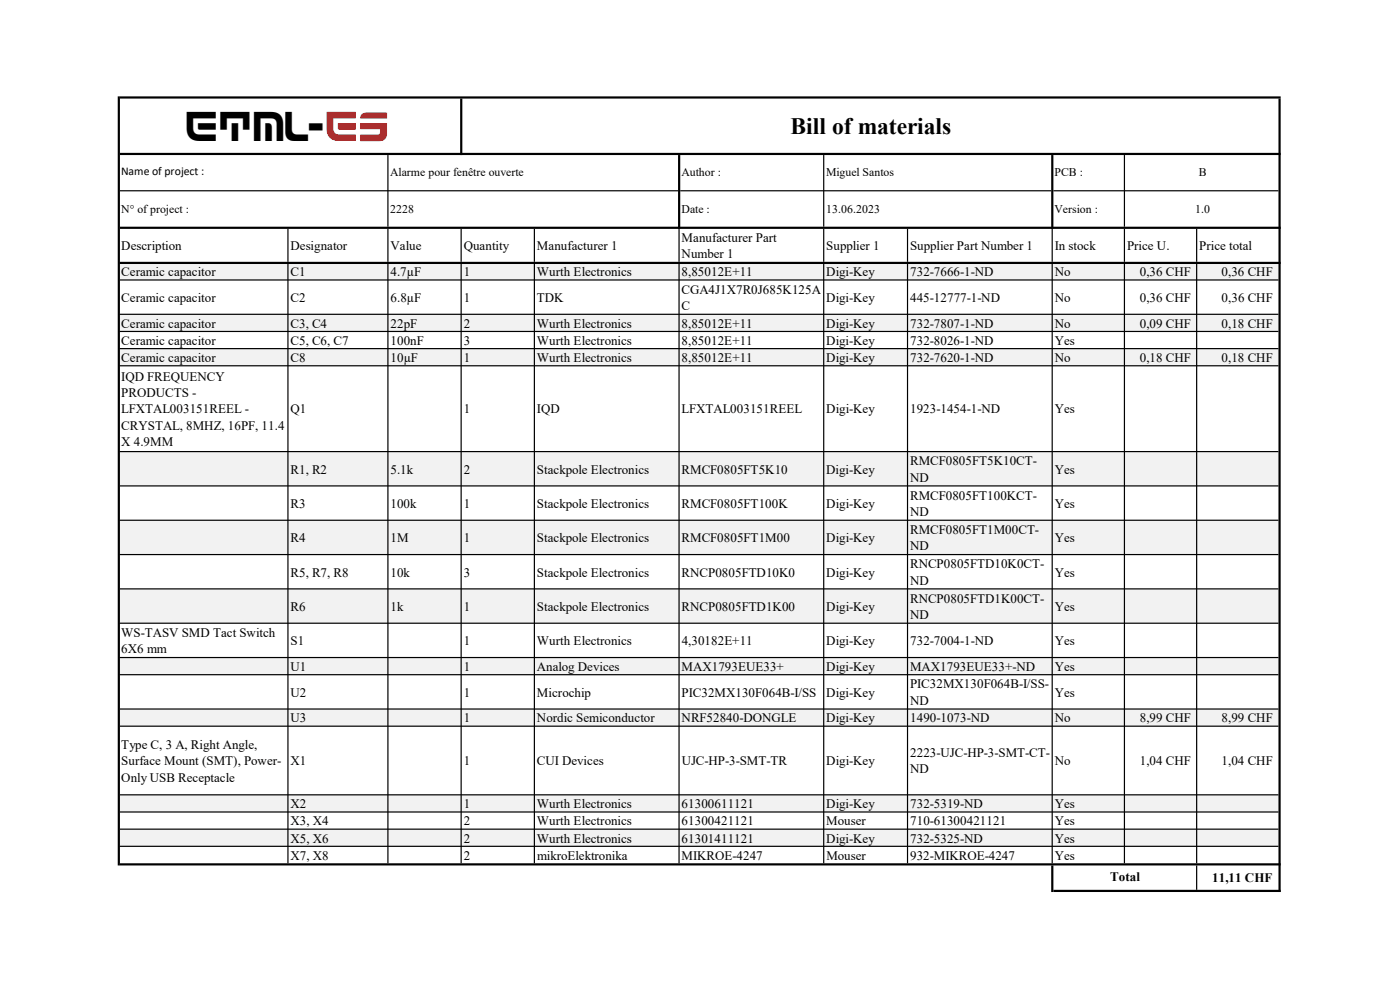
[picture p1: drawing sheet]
<svg xmlns="http://www.w3.org/2000/svg" width="297mm" height="210mm" viewBox="0 0 297 210" stroke-linecap="round" stroke-linejoin="round" font-family="sans-serif">
<defs><g id="words">
<text font-size="7" x="39.6" y="30">ETML-ES</text>
<text font-size="5" x="167.7" y="28.3">Bill of materials</text>
<g font-size="2.8">
<text x="25.7" y="53">Description</text>
<text x="61.6" y="53">Designator</text>
<text x="82.8" y="53">Value</text>
<text x="98.4" y="53">Quantity</text>
<text x="113.9" y="53">Manufacturer 1</text>
<text x="144.6" y="51.3">Manufacturer Part</text>
<text x="175.3" y="53">Supplier 1</text>
<text x="193.1" y="53">Supplier Part Number 1</text>
<text x="223.8" y="53">In stock</text>
<text x="239.1" y="53">Price U.</text>
<text x="254.4" y="53">Price total</text>
<text x="25.7" y="58.6">Ceramic capacitor</text>
<text x="61.6" y="58.6">C1</text>
<text x="82.8" y="58.6">4.7µF</text>
<text x="98.4" y="58.6">1</text>
<text x="113.9" y="58.6">Wurth Electronics</text>
<text x="144.6" y="54.8">Number 1</text>
<text x="144.6" y="58.6">8,85012E+11</text>
<text x="175.3" y="58.6">Digi-Key</text>
<text x="193.1" y="58.6">732-7666-1-ND</text>
<text x="223.8" y="58.6">No</text>
<text x="241.8" y="58.6">0,36 CHF</text>
<text x="259.2" y="58.6">0,36 CHF</text>
<text x="25.7" y="64.1">Ceramic capacitor</text>
<text x="61.6" y="64.1">C2</text>
<text x="82.8" y="64.1">6.8µF</text>
<text x="98.4" y="64.1">1</text>
<text x="113.9" y="64.1">TDK</text>
<text x="144.6" y="62.3">CGA4J1X7R0J685K125A</text>
<text x="144.6" y="65.8">C</text>
<text x="175.3" y="64.1">Digi-Key</text>
<text x="193.1" y="64.1">445-12777-1-ND</text>
<text x="223.8" y="64.1">No</text>
<text x="241.8" y="64.1">0,36 CHF</text>
<text x="259.2" y="64.1">0,36 CHF</text>
<text x="25.7" y="69.5">Ceramic capacitor</text>
<text x="61.6" y="69.5">C3, C4</text>
<text x="82.8" y="69.5">22pF</text>
<text x="98.4" y="69.5">2</text>
<text x="113.9" y="69.5">Wurth Electronics</text>
<text x="144.6" y="69.5">8,85012E+11</text>
<text x="175.3" y="69.5">Digi-Key</text>
<text x="193.1" y="69.5">732-7807-1-ND</text>
<text x="223.8" y="69.5">No</text>
<text x="241.8" y="69.5">0,09 CHF</text>
<text x="259.2" y="69.5">0,18 CHF</text>
<text x="25.7" y="73.2">Ceramic capacitor</text>
<text x="25.7" y="76.8">Ceramic capacitor</text>
<text x="61.6" y="73.2">C5, C6, C7</text>
<text x="61.6" y="76.8">C8</text>
<text x="82.8" y="73.2">100nF</text>
<text x="82.8" y="76.8">10µF</text>
<text x="98.4" y="73.2">3</text>
<text x="98.4" y="76.8">1</text>
<text x="113.9" y="73.2">Wurth Electronics</text>
<text x="113.9" y="76.8">Wurth Electronics</text>
<text x="144.6" y="73.2">8,85012E+11</text>
<text x="144.6" y="76.8">8,85012E+11</text>
<text x="175.3" y="73.2">Digi-Key</text>
<text x="175.3" y="76.8">Digi-Key</text>
<text x="193.1" y="73.2">732-8026-1-ND</text>
<text x="193.1" y="76.8">732-7620-1-ND</text>
<text x="223.8" y="73.2">Yes</text>
<text x="223.8" y="76.8">No</text>
<text x="241.8" y="76.8">0,18 CHF</text>
<text x="259.2" y="76.8">0,18 CHF</text>
<text x="25.7" y="80.8">IQD FREQUENCY</text>
<text x="25.7" y="84.2">PRODUCTS -</text>
<text x="25.7" y="87.7">LFXTAL003151REEL -</text>
<text x="61.6" y="87.7">Q1</text>
<text x="98.4" y="87.7">1</text>
<text x="113.9" y="87.7">IQD</text>
<text x="144.6" y="87.7">LFXTAL003151REEL</text>
<text x="175.3" y="87.7">Digi-Key</text>
<text x="193.1" y="87.7">1923-1454-1-ND</text>
<text x="223.8" y="87.7">Yes</text>
<text x="25.7" y="91.2">CRYSTAL, 8MHZ, 16PF, 11.4</text>
<text x="25.7" y="94.7">X 4.9MM</text>
<text x="61.6" y="100.5">R1, R2</text>
<text x="82.9" y="100.5">5.1k</text>
<text x="98.4" y="100.5">2</text>
<text x="113.9" y="100.5">Stackpole Electronics</text>
<text x="144.6" y="100.5">RMCF0805FT5K10</text>
<text x="175.3" y="100.5">Digi-Key</text>
<text x="193.1" y="98.7">RMCF0805FT5K10CT-</text>
<text x="223.8" y="100.5">Yes</text>
<text x="61.6" y="107.7">R3</text>
<text x="82.9" y="107.7">100k</text>
<text x="98.4" y="107.7">1</text>
<text x="113.9" y="107.7">Stackpole Electronics</text>
<text x="144.6" y="107.7">RMCF0805FT100K</text>
<text x="175.3" y="107.7">Digi-Key</text>
<text x="193.1" y="102.2">ND</text>
<text x="193.1" y="106">RMCF0805FT100KCT-</text>
<text x="223.8" y="107.7">Yes</text>
<text x="193.1" y="109.5">ND</text>
<text x="193.1" y="113.3">RMCF0805FT1M00CT-</text>
<text x="61.6" y="115">R4</text>
<text x="82.9" y="115">1M</text>
<text x="98.4" y="115">1</text>
<text x="113.9" y="115">Stackpole Electronics</text>
<text x="144.6" y="115">RMCF0805FT1M00</text>
<text x="175.3" y="115">Digi-Key</text>
<text x="193.1" y="116.8">ND</text>
<text x="223.8" y="115">Yes</text>
<text x="61.6" y="122.3">R5, R7, R8</text>
<text x="82.9" y="122.3">10k</text>
<text x="98.4" y="122.3">3</text>
<text x="113.9" y="122.3">Stackpole Electronics</text>
<text x="144.6" y="122.3">RNCP0805FTD10K0</text>
<text x="175.3" y="122.3">Digi-Key</text>
<text x="193.1" y="120.6">RNCP0805FTD10K0CT-</text>
<text x="193.1" y="124">ND</text>
<text x="223.8" y="122.3">Yes</text>
<text x="61.6" y="129.6">R6</text>
<text x="82.9" y="129.6">1k</text>
<text x="98.4" y="129.6">1</text>
<text x="113.9" y="129.6">Stackpole Electronics</text>
<text x="144.6" y="129.6">RNCP0805FTD1K00</text>
<text x="175.3" y="129.6">Digi-Key</text>
<text x="193.1" y="127.8">RNCP0805FTD1K00CT-</text>
<text x="193.1" y="131.3">ND</text>
<text x="223.8" y="129.6">Yes</text>
<text x="25.7" y="135.1">WS-TASV SMD Tact Switch</text>
<text x="61.6" y="136.9">S1</text>
<text x="98.4" y="136.9">1</text>
<text x="113.9" y="136.9">Wurth Electronics</text>
<text x="144.6" y="136.9">4,30182E+11</text>
<text x="175.3" y="136.9">Digi-Key</text>
<text x="193.1" y="136.9">732-7004-1-ND</text>
<text x="223.8" y="136.9">Yes</text>
<text x="25.7" y="138.6">6X6 mm</text>
<text x="61.6" y="142.3">U1</text>
<text x="98.4" y="142.3">1</text>
<text x="113.9" y="142.3">Analog Devices</text>
<text x="144.6" y="142.3">MAX1793EUE33+</text>
<text x="175.3" y="142.3">Digi-Key</text>
<text x="193.1" y="142.3">MAX1793EUE33+-ND</text>
<text x="223.8" y="142.3">Yes</text>
<text x="61.6" y="147.8">U2</text>
<text x="98.4" y="147.8">1</text>
<text x="113.9" y="147.8">Microchip</text>
<text x="144.6" y="147.8">PIC32MX130F064B-I/SS</text>
<text x="175.3" y="147.8">Digi-Key</text>
<text x="193.1" y="146">PIC32MX130F064B-I/SS-</text>
<text x="193.1" y="149.5">ND</text>
<text x="223.8" y="147.8">Yes</text>
<text x="61.6" y="153.2">U3</text>
<text x="98.4" y="153.2">1</text>
<text x="113.9" y="153.2">Nordic Semiconductor</text>
<text x="144.6" y="153.2">NRF52840-DONGLE</text>
<text x="175.3" y="153.2">Digi-Key</text>
<text x="193.1" y="153.2">1490-1073-ND</text>
<text x="223.8" y="153.2">No</text>
<text x="241.8" y="153.2">8,99 CHF</text>
<text x="259.2" y="153.2">8,99 CHF</text>
<text x="25.7" y="158.9">Type C, 3 A, Right Angle,</text>
<text x="193.1" y="160.6">2223-UJC-HP-3-SMT-CT-</text>
<text x="25.7" y="162.3">Surface Mount (SMT), Power-</text>
<text x="25.7" y="165.8">Only USB Receptacle</text>
<text x="61.6" y="162.3">X1</text>
<text x="98.4" y="162.3">1</text>
<text x="113.9" y="162.3">CUI Devices</text>
<text x="144.6" y="162.3">UJC-HP-3-SMT-TR</text>
<text x="175.3" y="162.3">Digi-Key</text>
<text x="193.1" y="164.1">ND</text>
<text x="223.8" y="162.3">No</text>
<text x="241.8" y="162.3">1,04 CHF</text>
<text x="259.2" y="162.3">1,04 CHF</text>
<text x="61.6" y="171.4">X2</text>
<text x="98.4" y="171.4">1</text>
<text x="113.9" y="171.4">Wurth Electronics</text>
<text x="144.6" y="171.4">61300611121</text>
<text x="175.3" y="171.4">Digi-Key</text>
<text x="193.1" y="171.4">732-5319-ND</text>
<text x="223.8" y="171.4">Yes</text>
<text x="61.6" y="175.1">X3, X4</text>
<text x="61.6" y="178.7">X5, X6</text>
<text x="98.4" y="175.1">2</text>
<text x="98.4" y="178.7">2</text>
<text x="113.9" y="175.1">Wurth Electronics</text>
<text x="113.9" y="178.7">Wurth Electronics</text>
<text x="144.6" y="175.1">61300421121</text>
<text x="144.6" y="178.7">61301411121</text>
<text x="175.3" y="175.1">Mouser</text>
<text x="175.3" y="178.7">Digi-Key</text>
<text x="193.1" y="175.1">710-61300421121</text>
<text x="193.1" y="178.7">732-5325-ND</text>
<text x="223.8" y="175.1">Yes</text>
<text x="223.8" y="178.7">Yes</text>
<text x="61.6" y="182.5">X7, X8</text>
<text x="98.4" y="182.5">2</text>
<text x="113.9" y="182.5">mikroElektronika</text>
<text x="144.6" y="182.5">MIKROE-4247</text>
<text x="175.3" y="182.5">Mouser</text>
<text x="193.1" y="182.5">932-MIKROE-4247</text>
<text x="223.8" y="182.5">Yes</text>
<text x="235.5" y="187">Total</text>
<text x="257.2" y="187.2">11,11 CHF</text>
</g>
<g font-size="2.5">
<text x="25.7" y="37.2">Name of project :</text>
<text x="82.8" y="37.3">Alarme pour fenêtre ouverte</text>
<text x="144.6" y="37.4">Author :</text>
<text x="175.3" y="37.3">Miguel Santos</text>
<text x="223.7" y="37.4">PCB :</text>
<text x="254.3" y="37.3">B</text>
<text x="25.7" y="45.1">N° of project :</text>
<text x="82.8" y="45.1">2228</text>
<text x="144.6" y="45.3">Date :</text>
<text x="175.3" y="45.1">13.06.2023</text>
<text x="223.7" y="45.3">Version :</text>
<text x="253.6" y="45.1">1.0</text>
</g>
</g></defs>
<path d="M25.4 55.8h246.1v3.6h-246.1zM25.4 66.7h246.1v3.7h-246.1zM25.4 74h246.1v3.6h-246.1zM25.4 95.8h246.1v7.3h-246.1zM25.4 110.4h246.1v7.3h-246.1zM25.4 124.9h246.1v7.3h-246.1zM25.4 139.5h246.1v3.7h-246.1zM25.4 150.4h246.1v3.7h-246.1zM25.4 168.6h246.1v3.7h-246.1zM25.4 175.9h246.1v3.7h-246.1z" fill-rule="evenodd" fill="#f2f2f2"/>
<g fill="#000">
<path d="M25.4 20.4h246.3v.5h-246.3zM25.4 32.4h246.3v.5h-246.3zM223.5 40.3h47.7v.3h-47.7zM25.4 48.1h246.3v.5h-246.3zM25.4 55.5h246.3v.5h-246.3zM25.4 59.3h245.8v.2h-245.8zM25.4 66.5h245.8v.3h-245.8zM25.4 70.2h245.8v.2h-245.8zM25.4 73.8h245.8v.3h-245.8zM25.4 77.5h245.8v.2h-245.8zM25.4 95.7h245.8v.2h-245.8zM25.4 103h245.8v.2h-245.8zM25.4 110.2h245.8v.3h-245.8zM25.4 117.5h245.8v.3h-245.8zM25.4 124.8h245.8v.3h-245.8zM25.4 132.1h245.8v.2h-245.8zM25.4 139.4h245.8v.2h-245.8zM25.4 143h245.8v.3h-245.8zM25.4 150.3h245.8v.2h-245.8zM25.4 153.9h245.8v.3h-245.8zM25.4 168.5h245.8v.2h-245.8zM25.4 172.1h245.8v.3h-245.8zM25.4 175.8h245.8v.2h-245.8zM25.4 179.4h245.8v.3h-245.8zM25.4 183.1h246.3v.5h-246.3zM223.5 188.8h48.2v.4h-48.2z" fill-rule="evenodd"/>
<path d="M82.2 32.9h.2v15.2h-.2zM97.6 20.9h.5v12h-.5zM143.8 32.9h.5v15.7h-.5zM174.6 32.9h.3v15.2h-.3zM223 32.9h.5v15.7h-.5zM238.4 32.9h.3v15.2h-.3zM61 48.6h.2v6.9h-.2zM82.2 48.6h.2v6.9h-.2zM97.7 48.6h.3v6.9h-.3zM113.2 48.6h.3v6.9h-.3z" fill-rule="evenodd"/>
<path d="M25.4 40.3h118.4v.3h-118.4zM144.3 40.3h78.7v.3h-78.7z" fill-rule="evenodd"/>
<path d="M143.9 48.6h.3v6.9h-.3zM174.6 48.6h.3v6.9h-.3zM192.4 48.6h.3v6.9h-.3zM223.1 48.6h.3v6.9h-.3zM238.4 48.6h.3v6.9h-.3zM253.7 48.6h.3v6.9h-.3zM223.1 56h.3v127.1h-.3zM253.7 56h.3v127.1h-.3zM25 20.4h.4v163.2h-.4zM97.7 56h.3v127.1h-.3zM271.2 20.9h.5v168.3h-.5zM82.2 56h.2v127.1h-.2zM143.9 56h.3v127.1h-.3zM174.6 56h.3v127.1h-.3zM223 183.6h.5v5.6h-.5zM238.4 56h.3v127.1h-.3zM61 56h.2v127.1h-.2zM113.2 56h.3v127.1h-.3zM192.4 56h.3v127.1h-.3zM253.7 183.6h.3v5.2h-.3z" fill-rule="evenodd"/>
</g>
<use href="#words"/>
</svg>
